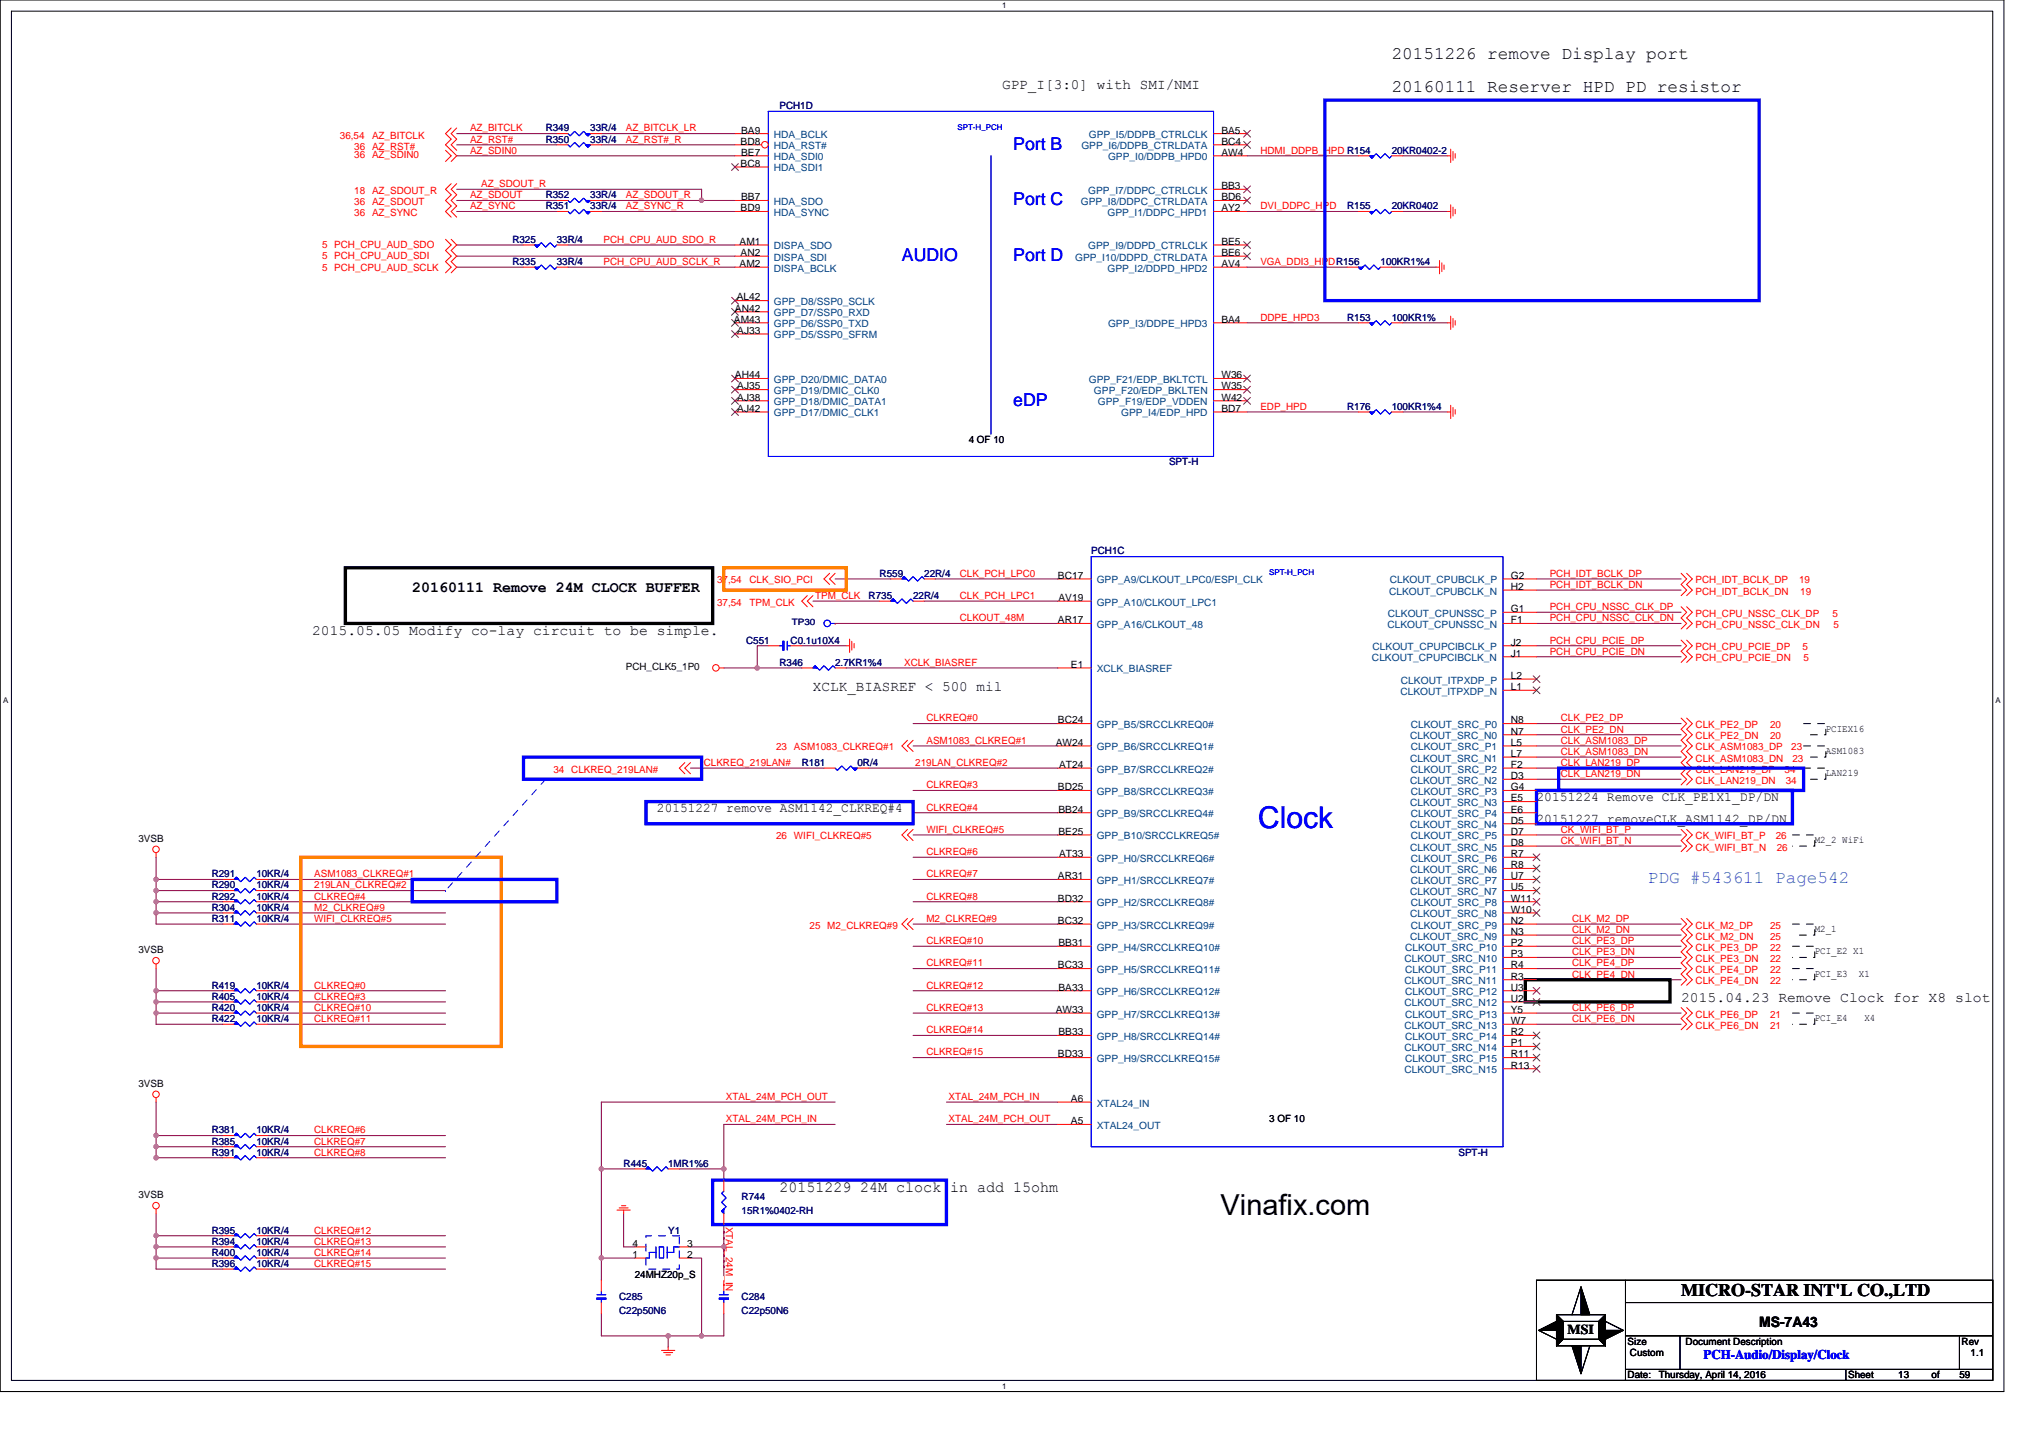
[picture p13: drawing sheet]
<svg xmlns="http://www.w3.org/2000/svg" width="297mm" height="210mm" viewBox="0 0 297 210" stroke-linecap="round" stroke-linejoin="round" font-family="sans-serif">
<defs><g id="words">
<text font-size="4.4" fill="#00f" x="183.7" y="121">Clock</text>
<text font-size="4.2" x="178.3" y="177.4">Vinafix.com</text>
<g font-size="2.6">
<text x="203.2" y="8.6">20151226 remove Display port</text>
<text x="203.2" y="13.5">20160111 Reserver HPD PD resistor</text>
<text x="245.5" y="189.3">MICRO-STAR INT'L CO.,LTD</text>
</g>
<g font-size="2.6" fill="#00f">
<text x="148" y="21.8">Port B</text>
<text x="148" y="30">Port C</text>
<text x="131.7" y="38.1">AUDIO</text>
<text x="148" y="38.1">Port D</text>
<text x="148" y="59.2">eDP</text>
</g>
<text font-size="2.6" fill="#0080ff" x="240.6" y="128.9">PDG #543611 Page542</text>
<g font-size="2.3">
<text x="60.2" y="86.4">20160111 Remove 24M CLOCK BUFFER</text>
<text x="113.8" y="174.1">20151229 24M clock in add 15ohm</text>
</g>
<g font-size="2.1">
<text x="146.3" y="13.1">GPP_I[3:0] with SMI/NMI</text>
<text x="45.6" y="92.7">2015.05.05 Modify co-lay circuit to be simple.</text>
<text x="118.7" y="100.8">XCLK_BIASREF &lt; 500 mil</text>
<text x="245.5" y="146.3">2015.04.23 Remove Clock for X8 slot</text>
<text x="256.9" y="193.8">MS-7A43</text>
</g>
<text font-size="2" x="228.9" y="194.8">MSI</text>
<g font-size="1.9">
<text x="95.9" y="118.6">20151227 remove ASM1142_CLKREQ#4</text>
<text x="224.4" y="117">20151224 Remove CLK_PE1X1_DP/DN</text>
<text x="224.4" y="120.2">20151227 removeCLK_ASM1142_DP/DN</text>
</g>
<text font-size="1.9" fill="#00f" x="248.8" y="198.5">PCH-Audio/Display/Clock</text>
<g font-size="1.5" fill="#000080">
<text x="113.8" y="15.9">PCH1D</text>
<text x="79.7" y="20.8">R350</text>
<text x="79.7" y="19.2">R349</text>
<text x="86.2" y="20.8">33R/4</text>
<text x="86.2" y="19.2">33R/4</text>
<text x="203.2" y="22.5">20KR0402-2</text>
<text x="79.7" y="29">R352</text>
<text x="86.2" y="29">33R/4</text>
<text x="74.8" y="35.5">R325</text>
<text x="79.7" y="30.6">R351</text>
<text x="81.3" y="35.5">33R/4</text>
<text x="86.2" y="30.6">33R/4</text>
<text x="196.7" y="30.6">R155</text>
<text x="203.2" y="30.6">20KR0402</text>
<text x="74.8" y="38.7">R335</text>
<text x="81.3" y="38.7">33R/4</text>
<text x="201.6" y="38.7">100KR1%4</text>
<text x="196.7" y="46.8">R153</text>
<text x="203.2" y="46.8">100KR1%</text>
<text x="196.7" y="59.8">R176</text>
<text x="203.2" y="59.8">100KR1%4</text>
<text x="170.7" y="68">SPT-H</text>
<text x="159.4" y="81">PCH1C</text>
<text x="126.8" y="87.5">R735</text>
<text x="128.5" y="84.2">R559</text>
<text x="133.3" y="87.5">22R/4</text>
<text x="135" y="84.2">22R/4</text>
<text x="109" y="94">C551</text>
<text x="115.5" y="94">C0.1u10X4</text>
<text x="113.8" y="97.2">R346</text>
<text x="122" y="97.2">2.7KR1%4</text>
<text x="117.1" y="111.9">R181</text>
<text x="125.2" y="111.9">0R/4</text>
<text x="30.9" y="131.4">R292</text>
<text x="30.9" y="129.7">R290</text>
<text x="30.9" y="128.1">R291</text>
<text x="37.4" y="131.4">10KR/4</text>
<text x="37.4" y="129.7">10KR/4</text>
<text x="37.4" y="128.1">10KR/4</text>
<text x="30.9" y="134.6">R311</text>
<text x="30.9" y="133">R304</text>
<text x="37.4" y="134.6">10KR/4</text>
<text x="37.4" y="133">10KR/4</text>
<text x="30.9" y="149.2">R422</text>
<text x="30.9" y="146">R405</text>
<text x="30.9" y="147.6">R420</text>
<text x="30.9" y="144.4">R419</text>
<text x="37.4" y="149.2">10KR/4</text>
<text x="37.4" y="146">10KR/4</text>
<text x="37.4" y="147.6">10KR/4</text>
<text x="37.4" y="144.4">10KR/4</text>
<text x="30.9" y="167.1">R385</text>
<text x="30.9" y="165.5">R381</text>
<text x="37.4" y="167.1">10KR/4</text>
<text x="37.4" y="165.5">10KR/4</text>
<text x="30.9" y="168.8">R391</text>
<text x="37.4" y="168.8">10KR/4</text>
<text x="91.1" y="170.4">R445</text>
<text x="97.6" y="170.4">1MR1%6</text>
<text x="213" y="168.8">SPT-H</text>
<text x="108.3" y="175.3">R744</text>
<text x="108.3" y="177.2">15R1%0402-RH</text>
<text x="30.9" y="183.4">R400</text>
<text x="30.9" y="180.1">R395</text>
<text x="30.9" y="185">R396</text>
<text x="30.9" y="181.8">R394</text>
<text x="37.4" y="183.4">10KR/4</text>
<text x="37.4" y="180.1">10KR/4</text>
<text x="37.4" y="185">10KR/4</text>
<text x="37.4" y="181.8">10KR/4</text>
<text x="97.6" y="180.1">Y1</text>
<text x="90.4" y="189.9">C285</text>
<text x="90.4" y="191.8">C22p50N6</text>
<text x="108.3" y="189.9">C284</text>
<text x="108.3" y="191.8">C22p50N6</text>
</g>
<g font-size="1.5" fill="#f00">
<text x="49.6" y="20.3">36,54</text>
<text x="51.7" y="22">36 AZ_RST#</text>
<text x="51.7" y="23.1">36 AZ_SDIN0</text>
<text x="54.3" y="20.3">AZ_BITCLK</text>
<text x="68.6" y="19.2">AZ_BITCLK</text>
<text x="68.6" y="20.8">AZ_RST#</text>
<text x="68.6" y="22.4">AZ_SDIN0</text>
<text x="91.4" y="19.2">AZ_BITCLK_LR</text>
<text x="91.4" y="20.8">AZ_RST#_R</text>
<text x="184.1" y="22.4">HDMI_DDPB_HPD R154</text>
<text x="51.7" y="28.3">18 AZ_SDOUT_R</text>
<text x="51.7" y="29.9">36 AZ_SDOUT</text>
<text x="68.6" y="29">AZ_SDOUT</text>
<text x="70.3" y="27.3">AZ_SDOUT_R</text>
<text x="91.4" y="29">AZ_SDOUT_R</text>
<text x="51.7" y="31.6">36 AZ_SYNC</text>
<text x="68.6" y="30.6">AZ_SYNC</text>
<text x="88.1" y="35.5">PCH_CPU_AUD_SDO_R</text>
<text x="91.4" y="30.6">AZ_SYNC_R</text>
<text x="184.1" y="30.6">DVI_DDPC_HPD</text>
<text x="47" y="37.9">5 PCH_CPU_AUD_SDI</text>
<text x="47" y="36.3">5 PCH_CPU_AUD_SDO</text>
<text x="47" y="39.5">5 PCH_CPU_AUD_SCLK</text>
<text x="88.1" y="38.7">PCH_CPU_AUD_SCLK_R</text>
<text x="184.1" y="38.7">VGA_DDI3_HPDR156</text>
<text x="184.1" y="46.8">DDPE_HPD3</text>
<text x="184.1" y="59.8">EDP_HPD</text>
<text x="104.7" y="85.2">37,54</text>
<text x="104.7" y="88.5">37,54</text>
<text x="109.4" y="85.2">CLK_SIO_PCI</text>
<text x="109.4" y="88.5">TPM_CLK</text>
<text x="119" y="87.5">TPM_CLK</text>
<text x="140.2" y="84.2">CLK_PCH_LPC0</text>
<text x="140.2" y="87.5">CLK_PCH_LPC1</text>
<text x="226.3" y="89.1">PCH_CPU_NSSC_CLK_DP</text>
<text x="226.3" y="84.2">PCH_IDT_BCLK_DP</text>
<text x="226.3" y="85.9">PCH_IDT_BCLK_DN</text>
<text x="247.6" y="85.2">PCH_IDT_BCLK_DP</text>
<text x="247.6" y="86.8">PCH_IDT_BCLK_DN</text>
<text x="262.7" y="85.2">19</text>
<text x="262.9" y="86.8">19</text>
<text x="140.2" y="90.7">CLKOUT_48M</text>
<text x="226.3" y="90.7">PCH_CPU_NSSC_CLK_DN</text>
<text x="226.3" y="95.6">PCH_CPU_PCIE_DN</text>
<text x="226.3" y="94">PCH_CPU_PCIE_DP</text>
<text x="247.6" y="90.1">PCH_CPU_NSSC_CLK_DP</text>
<text x="247.6" y="91.7">PCH_CPU_NSSC_CLK_DN</text>
<text x="247.6" y="95">PCH_CPU_PCIE_DP</text>
<text x="263.2" y="95">5</text>
<text x="267.6" y="90.1">5</text>
<text x="267.8" y="91.7">5</text>
<text x="132" y="97.2">XCLK_BIASREF</text>
<text x="247.6" y="96.6">PCH_CPU_PCIE_DN</text>
<text x="263.4" y="96.6">5</text>
<text x="135.3" y="105.3">CLKREQ#0</text>
<text x="227.9" y="105.3">CLK_PE2_DP</text>
<text x="227.9" y="107">CLK_PE2_DN</text>
<text x="247.6" y="106.3">CLK_PE2_DP</text>
<text x="247.6" y="107.9">CLK_PE2_DN</text>
<text x="258.5" y="106.3">20</text>
<text x="258.5" y="107.9">20</text>
<text x="80.8" y="112.8">34 CLKREQ_219LAN#</text>
<text x="102.8" y="111.8">CLKREQ_219LAN#</text>
<text x="113.3" y="109.6">23 ASM1083_CLKREQ#1</text>
<text x="133.7" y="111.8">219LAN_CLKREQ#2</text>
<text x="135.3" y="108.6">ASM1083_CLKREQ#1</text>
<text x="227.9" y="108.6">CLK_ASM1083_DP</text>
<text x="227.9" y="110.2">CLK_ASM1083_DN</text>
<text x="227.9" y="111.8">CLK_LAN219_DP</text>
<text x="227.9" y="113.5">CLK_LAN219_DN</text>
<text x="247.6" y="109.6">CLK_ASM1083_DP</text>
<text x="247.6" y="111.2">CLK_ASM1083_DN</text>
<text x="247.6" y="112.8">CLK_LAN219_DP</text>
<text x="260.6" y="112.8">34</text>
<text x="261.6" y="109.6">23</text>
<text x="261.8" y="111.2">23</text>
<text x="135.3" y="118.4">CLKREQ#4</text>
<text x="135.3" y="115.1">CLKREQ#3</text>
<text x="247.6" y="114.4">CLK_LAN219_DN</text>
<text x="260.8" y="114.4">34</text>
<text x="113.3" y="122.6">26 WIFI_CLKREQ#5</text>
<text x="135.3" y="124.9">CLKREQ#6</text>
<text x="135.3" y="121.6">WIFI_CLKREQ#5</text>
<text x="227.9" y="121.6">CK_WIFI_BT_P</text>
<text x="227.9" y="123.2">CK_WIFI_BT_N</text>
<text x="247.6" y="122.6">CK_WIFI_BT_P</text>
<text x="247.6" y="124.2">CK_WIFI_BT_N</text>
<text x="259.3" y="122.6">26</text>
<text x="259.5" y="124.2">26</text>
<text x="45.9" y="129.7">219LAN_CLKREQ#2</text>
<text x="45.9" y="131.4">CLKREQ#4</text>
<text x="45.9" y="128.1">ASM1083_CLKREQ#1</text>
<text x="135.3" y="131.4">CLKREQ#8</text>
<text x="135.3" y="128.1">CLKREQ#7</text>
<text x="45.9" y="133">M2_CLKREQ#9</text>
<text x="45.9" y="134.6">WIFI_CLKREQ#5</text>
<text x="118.2" y="135.6">25 M2_CLKREQ#9</text>
<text x="135.3" y="137.9">CLKREQ#10</text>
<text x="135.3" y="134.6">M2_CLKREQ#9</text>
<text x="229.6" y="134.6">CLK_M2_DP</text>
<text x="229.6" y="136.2">CLK_M2_DN</text>
<text x="229.6" y="137.9">CLK_PE3_DP</text>
<text x="247.6" y="137.2">CLK_M2_DN</text>
<text x="247.6" y="135.6">CLK_M2_DP</text>
<text x="258.5" y="137.2">25</text>
<text x="258.5" y="135.6">25</text>
<text x="135.3" y="141.1">CLKREQ#11</text>
<text x="229.6" y="139.5">CLK_PE3_DN</text>
<text x="229.6" y="141.1">CLK_PE4_DP</text>
<text x="229.6" y="142.7">CLK_PE4_DN</text>
<text x="247.6" y="143.7">CLK_PE4_DN</text>
<text x="247.6" y="138.8">CLK_PE3_DP</text>
<text x="247.6" y="142.1">CLK_PE4_DP</text>
<text x="247.6" y="140.5">CLK_PE3_DN</text>
<text x="258.5" y="143.7">22</text>
<text x="258.5" y="138.8">22</text>
<text x="258.5" y="142.1">22</text>
<text x="258.5" y="140.5">22</text>
<text x="45.9" y="144.4">CLKREQ#0</text>
<text x="45.9" y="146">CLKREQ#3</text>
<text x="45.9" y="147.6">CLKREQ#10</text>
<text x="45.9" y="149.2">CLKREQ#11</text>
<text x="135.3" y="147.6">CLKREQ#13</text>
<text x="135.3" y="144.4">CLKREQ#12</text>
<text x="229.6" y="147.6">CLK_PE6_DP</text>
<text x="229.6" y="149.2">CLK_PE6_DN</text>
<text x="247.6" y="148.6">CLK_PE6_DP</text>
<text x="258.5" y="148.6">21</text>
<text x="135.3" y="154.1">CLKREQ#15</text>
<text x="135.3" y="150.9">CLKREQ#14</text>
<text x="247.6" y="150.2">CLK_PE6_DN</text>
<text x="258.5" y="150.2">21</text>
<text x="106" y="160.6">XTAL_24M_PCH_OUT</text>
<text x="138.5" y="160.6">XTAL_24M_PCH_IN</text>
<text x="45.9" y="165.5">CLKREQ#6</text>
<text x="45.9" y="167.1">CLKREQ#7</text>
<text x="106" y="163.9">XTAL_24M_PCH_IN</text>
<text x="138.5" y="163.9">XTAL_24M_PCH_OUT</text>
<text x="45.9" y="168.7">CLKREQ#8</text>
<text x="106" y="179.1" transform="rotate(90 106 179.1)">XTAL_24M_IN</text>
<text x="45.9" y="180.1">CLKREQ#12</text>
<text x="45.9" y="181.8">CLKREQ#13</text>
<text x="45.9" y="183.4">CLKREQ#14</text>
<text x="45.9" y="185">CLKREQ#15</text>
</g>
<g font-size="1.5">
<text x="108.2" y="21.1">BD8</text>
<text x="108.2" y="19.5">BA9</text>
<text x="108.2" y="22.7">BE7</text>
<text x="178.4" y="19.5">BA5</text>
<text x="178.4" y="21.1">BC4</text>
<text x="178.4" y="22.7">AW4</text>
<text x="108.2" y="24.4">BC8</text>
<text x="108.2" y="29.3">BB7</text>
<text x="178.4" y="29.3">BD6</text>
<text x="178.4" y="27.6">BB3</text>
<text x="108" y="35.8">AM1</text>
<text x="108.2" y="30.9">BD9</text>
<text x="178.4" y="30.9">AY2</text>
<text x="178.4" y="35.8">BE5</text>
<text x="108" y="39">AM2</text>
<text x="108.2" y="37.4">AN2</text>
<text x="178.4" y="39">AV4</text>
<text x="178.4" y="37.4">BE6</text>
<text x="107.2" y="47.1">AM43</text>
<text x="107.3" y="45.5">AN42</text>
<text x="107.6" y="43.9">AL42</text>
<text x="178.4" y="47.1">BA4</text>
<text x="107.7" y="48.7">AJ33</text>
<text x="107.3" y="55.2">AH44</text>
<text x="107.7" y="56.9">AJ35</text>
<text x="107.7" y="58.5">AJ38</text>
<text x="178.4" y="55.2">W36</text>
<text x="178.4" y="58.5">W42</text>
<text x="178.4" y="56.9">W35</text>
<text x="107.7" y="60.1">AJ42</text>
<text x="141.5" y="64.7">4 OF 10</text>
<text x="178.4" y="60.1">BD7</text>
<text x="154.5" y="84.5">BC17</text>
<text x="154.6" y="87.8">AV19</text>
<text x="220.6" y="84.5">G2</text>
<text x="220.6" y="86.1">H2</text>
<text x="220.6" y="89.4">G1</text>
<text x="154.5" y="91">AR17</text>
<text x="220.6" y="91">F1</text>
<text x="220.6" y="95.9">J1</text>
<text x="220.6" y="94.3">J2</text>
<text x="91.4" y="97.9">PCH_CLK5_1P0</text>
<text x="156.4" y="97.5">E1</text>
<text x="220.6" y="100.8">L1</text>
<text x="220.6" y="99.1">L2</text>
<text x="154.5" y="105.6">BC24</text>
<text x="220.6" y="105.6">N8</text>
<text x="220.6" y="107.3">N7</text>
<text x="266.6" y="106.8">PCIEX16</text>
<text x="154.2" y="108.9">AW24</text>
<text x="154.7" y="112.1">AT24</text>
<text x="220.6" y="108.9">L5</text>
<text x="220.6" y="112.1">F2</text>
<text x="220.6" y="110.5">L7</text>
<text x="220.6" y="113.8">D3</text>
<text x="266.6" y="113.3">LAN219</text>
<text x="266.6" y="110.1">ASM1083</text>
<text x="154.5" y="115.4">BD25</text>
<text x="154.6" y="118.7">BB24</text>
<text x="220.6" y="115.4">G4</text>
<text x="220.6" y="118.7">E6</text>
<text x="220.6" y="117">E5</text>
<text x="20.2" y="122.9">3VSB</text>
<text x="154.6" y="121.9">BE25</text>
<text x="154.7" y="125.2">AT33</text>
<text x="220.6" y="121.9">D7</text>
<text x="220.6" y="125.2">R7</text>
<text x="220.6" y="120.3">D5</text>
<text x="220.6" y="123.5">D8</text>
<text x="265" y="123.1">M2_2 WiFi</text>
<text x="154.5" y="128.4">AR31</text>
<text x="154.5" y="131.7">BD32</text>
<text x="220.6" y="128.4">U7</text>
<text x="220.6" y="131.7">W11</text>
<text x="220.6" y="126.8">R8</text>
<text x="220.6" y="130">U5</text>
<text x="154.5" y="134.9">BC32</text>
<text x="220.6" y="134.9">N2</text>
<text x="220.6" y="133.3">W10</text>
<text x="220.6" y="136.5">N3</text>
<text x="265" y="136.1">M2_1</text>
<text x="20.2" y="139.2">3VSB</text>
<text x="154.5" y="141.4">BC33</text>
<text x="154.6" y="138.2">BB31</text>
<text x="220.6" y="139.8">P3</text>
<text x="220.6" y="138.2">P2</text>
<text x="220.6" y="143">R3</text>
<text x="220.6" y="141.4">R4</text>
<text x="265" y="139.3">PCI_E2 X1</text>
<text x="265" y="142.6">PCI_E3</text>
<text x="271.5" y="142.6">X1</text>
<text x="154.2" y="147.9">AW33</text>
<text x="154.6" y="144.7">BA33</text>
<text x="220.6" y="149.5">W7</text>
<text x="220.6" y="147.9">Y5</text>
<text x="220.6" y="146.3">U2</text>
<text x="220.6" y="144.7">U3</text>
<text x="265" y="149.1">PCI_E4</text>
<text x="272.3" y="149.1">X4</text>
<text x="154.5" y="154.4">BD33</text>
<text x="154.6" y="151.2">BB33</text>
<text x="220.6" y="154.4">R11</text>
<text x="220.6" y="152.8">P1</text>
<text x="220.6" y="151.2">R2</text>
<text x="20.2" y="158.7">3VSB</text>
<text x="156.4" y="160.9">A6</text>
<text x="220.6" y="156">R13</text>
<text x="156.4" y="164.2">A5</text>
<text x="185.4" y="163.9">3 OF 10</text>
<text x="20.2" y="174.9">3VSB</text>
<text x="92.4" y="183.7">1</text>
<text x="92.4" y="182.1">4</text>
<text x="100.3" y="183.7">2</text>
<text x="100.3" y="182.1">3</text>
<text x="92.7" y="186.6">24MHZ20p_S</text>
<text x="237.7" y="196.4">Size</text>
<text x="246.2" y="196.4">Document Description</text>
<text x="286.5" y="196.4">Rev</text>
<text x="237.7" y="201.3">Date:</text>
<text x="238" y="198">Custom</text>
<text x="242.2" y="201.3">Thursday, April 14, 2016</text>
<text x="269.9" y="201.3">Sheet</text>
<text x="277.2" y="201.3">13</text>
<text x="282.1" y="201.3">of</text>
<text x="286.1" y="201.3">59</text>
<text x="287.8" y="198">1.1</text>
</g>
<g font-size="1.5" fill="#004080">
<text x="113" y="20.2">HDA_BCLK</text>
<text x="113" y="21.8">HDA_RST#</text>
<text x="113" y="23.4">HDA_SDI0</text>
<text x="157.9" y="21.8">GPP_I6/DDPB_CTRLDATA</text>
<text x="159" y="20.2">GPP_I5/DDPB_CTRLCLK</text>
<text x="161.8" y="23.4">GPP_I0/DDPB_HPD0</text>
<text x="113" y="25">HDA_SDI1</text>
<text x="113" y="29.9">HDA_SDO</text>
<text x="157.8" y="29.9">GPP_I8/DDPC_CTRLDATA</text>
<text x="158.9" y="28.3">GPP_I7/DDPC_CTRLCLK</text>
<text x="113" y="31.5">HDA_SYNC</text>
<text x="161.7" y="31.5">GPP_I1/DDPC_HPD1</text>
<text x="113" y="36.4">DISPA_SDO</text>
<text x="113" y="38.1">DISPA_SDI</text>
<text x="113" y="39.7">DISPA_BCLK</text>
<text x="157" y="38.1">GPP_I10/DDPD_CTRLDATA</text>
<text x="158.9" y="36.4">GPP_I9/DDPD_CTRLCLK</text>
<text x="161.7" y="39.7">GPP_I2/DDPD_HPD2</text>
<text x="113" y="44.6">GPP_D8/SSP0_SCLK</text>
<text x="113" y="46.2">GPP_D7/SSP0_RXD</text>
<text x="113" y="47.8">GPP_D6/SSP0_TXD</text>
<text x="161.8" y="47.8">GPP_I3/DDPE_HPD3</text>
<text x="113" y="49.4">GPP_D5/SSP0_SFRM</text>
<text x="113" y="55.9">GPP_D20/DMIC_DATA0</text>
<text x="113" y="57.6">GPP_D19/DMIC_CLK0</text>
<text x="113" y="59.2">GPP_D18/DMIC_DATA1</text>
<text x="159" y="55.9">GPP_F21/EDP_BKLTCTL</text>
<text x="159.8" y="57.6">GPP_F20/EDP_BKLTEN</text>
<text x="160.3" y="59.2">GPP_F19/EDP_VDDEN</text>
<text x="113" y="60.8">GPP_D17/DMIC_CLK1</text>
<text x="163.7" y="60.8">GPP_I4/EDP_HPD</text>
<text x="160.2" y="85.2">GPP_A9/CLKOUT_LPC0/ESPI_CLK</text>
<text x="160.2" y="88.4">GPP_A10/CLKOUT_LPC1</text>
<text x="202.9" y="86.8">CLKOUT_CPUBCLK_N</text>
<text x="202.9" y="85.2">CLKOUT_CPUBCLK_P</text>
<text x="160.2" y="91.7">GPP_A16/CLKOUT_48</text>
<text x="200.4" y="95">CLKOUT_CPUPCIBCLK_P</text>
<text x="202.6" y="91.7">CLKOUT_CPUNSSC_N</text>
<text x="202.7" y="90.1">CLKOUT_CPUNSSC_P</text>
<text x="160.2" y="98.2">XCLK_BIASREF</text>
<text x="200.4" y="96.6">CLKOUT_CPUPCIBCLK_N</text>
<text x="204.5" y="101.5">CLKOUT_ITPXDP_N</text>
<text x="204.6" y="99.8">CLKOUT_ITPXDP_P</text>
<text x="160.2" y="106.3">GPP_B5/SRCCLKREQ0#</text>
<text x="205.9" y="107.9">CLKOUT_SRC_N0</text>
<text x="206" y="106.3">CLKOUT_SRC_P0</text>
<text x="160.2" y="109.6">GPP_B6/SRCCLKREQ1#</text>
<text x="160.2" y="112.8">GPP_B7/SRCCLKREQ2#</text>
<text x="205.9" y="111.2">CLKOUT_SRC_N1</text>
<text x="206" y="109.6">CLKOUT_SRC_P1</text>
<text x="206" y="112.8">CLKOUT_SRC_P2</text>
<text x="160.2" y="116.1">GPP_B8/SRCCLKREQ3#</text>
<text x="160.2" y="119.3">GPP_B9/SRCCLKREQ4#</text>
<text x="205.9" y="114.4">CLKOUT_SRC_N2</text>
<text x="205.9" y="117.7">CLKOUT_SRC_N3</text>
<text x="206" y="116.1">CLKOUT_SRC_P3</text>
<text x="206" y="119.3">CLKOUT_SRC_P4</text>
<text x="160.2" y="122.6">GPP_B10/SRCCLKREQ5#</text>
<text x="160.2" y="125.8">GPP_H0/SRCCLKREQ6#</text>
<text x="205.9" y="120.9">CLKOUT_SRC_N4</text>
<text x="205.9" y="124.2">CLKOUT_SRC_N5</text>
<text x="206" y="122.6">CLKOUT_SRC_P5</text>
<text x="206" y="125.8">CLKOUT_SRC_P6</text>
<text x="160.2" y="129.1">GPP_H1/SRCCLKREQ7#</text>
<text x="205.9" y="127.5">CLKOUT_SRC_N6</text>
<text x="205.9" y="130.7">CLKOUT_SRC_N7</text>
<text x="206" y="129.1">CLKOUT_SRC_P7</text>
<text x="160.2" y="132.3">GPP_H2/SRCCLKREQ8#</text>
<text x="160.2" y="135.6">GPP_H3/SRCCLKREQ9#</text>
<text x="205.9" y="134">CLKOUT_SRC_N8</text>
<text x="205.9" y="137.2">CLKOUT_SRC_N9</text>
<text x="206" y="132.3">CLKOUT_SRC_P8</text>
<text x="206" y="135.6">CLKOUT_SRC_P9</text>
<text x="160.2" y="138.8">GPP_H4/SRCCLKREQ10#</text>
<text x="160.2" y="142.1">GPP_H5/SRCCLKREQ11#</text>
<text x="205.1" y="140.5">CLKOUT_SRC_N10</text>
<text x="205.1" y="143.7">CLKOUT_SRC_N11</text>
<text x="205.2" y="138.8">CLKOUT_SRC_P10</text>
<text x="205.2" y="142.1">CLKOUT_SRC_P11</text>
<text x="160.2" y="145.3">GPP_H6/SRCCLKREQ12#</text>
<text x="160.2" y="148.6">GPP_H7/SRCCLKREQ13#</text>
<text x="205.1" y="147">CLKOUT_SRC_N12</text>
<text x="205.2" y="148.6">CLKOUT_SRC_P13</text>
<text x="205.2" y="145.3">CLKOUT_SRC_P12</text>
<text x="160.2" y="151.8">GPP_H8/SRCCLKREQ14#</text>
<text x="160.2" y="155.1">GPP_H9/SRCCLKREQ15#</text>
<text x="205.1" y="153.5">CLKOUT_SRC_N14</text>
<text x="205.1" y="150.2">CLKOUT_SRC_N13</text>
<text x="205.2" y="155.1">CLKOUT_SRC_P15</text>
<text x="205.2" y="151.8">CLKOUT_SRC_P14</text>
<text x="160.2" y="161.6">XTAL24_IN</text>
<text x="205.1" y="156.7">CLKOUT_SRC_N15</text>
<text x="160.2" y="164.8">XTAL24_OUT</text>
</g>
<text font-size="1.3" fill="#000080" x="115.6" y="91.2">TP30</text>
<g font-size="1.2">
<text x="146.3" y="1.2">1</text>
<text x=".5" y="102.6">A</text>
<text x="291.4" y="102.6">A</text>
<text x="146.3" y="202.8">1</text>
</g>
<g font-size="1.2" fill="#00f">
<text x="139.8" y="18.9">SPT-H_PCH</text>
<text x="185.4" y="83.9">SPT-H_PCH</text>
</g>
</g></defs>
<path d="M0 0h292.6v203.2h-292.6zM1.7 1.6h289.3v200h-289.3z" fill="none" stroke="#000" stroke-width=".15"/>
<g fill="#fff">
<path d="M146.3 .2h.7v1.3h-.7z"/>
<path d="M146.3 201.8h.7v1.3h-.7z"/>
<path d="M.5 101.6h.7v1.3h-.7z"/>
<path d="M291.4 101.6h.8v1.3h-.8z"/>
</g>
<g fill="none" stroke="#800040" stroke-width=".15">
<path d="M66.7 19.5h14.6M87.8 19.5h19.5M66.7 37.4h40.6M66.7 27.6h35.8v1.7M66.7 21.1h14.6M66.7 30.9h14.6M66.7 29.3h14.6M66.7 22.8h40.6M66.7 35.8h9.8M66.7 39h9.8M82.9 39h24.4M82.9 35.8h24.4"/>
<path d="M87.8 21.1h19.5M87.8 30.9h19.5M87.8 29.3h14.7M102.5 29.3h4.8M182.1 30.9h16.3M182.1 22.8h16.3M182.1 39h14.6M203.2 39h6.5M204.9 22.8h6.5M204.9 30.9h6.5M182.1 47.1h16.3M204.9 47.1h6.5"/>
<path d="M182.1 60.2h16.3M204.9 60.2h6.5M105.7 97.5h4.9M110.6 97.5h6.5M112.2 94.3h-1.6v3.2M117.1 94.3h6.5M118.7 87.8h9.8M122 91h32.5M122 84.5h8.1M123.6 97.5h30.9M135 87.8h19.5M136.6 84.5h17.9"/>
<path d="M224.4 89.4h21.1M224.4 91h21.1M224.4 95.9h21.1M224.4 94.3h21.1M224.4 84.5h21.1M224.4 86.2h21.1M100.8 112.2h19.5M126.8 112.2h27.7M133.3 118.7h21.2M133.3 115.4h21.2M133.3 108.9h21.2M133.3 105.7h21.2"/>
<path d="M224.4 108.9h21.1M224.4 110.6h21.1M224.4 112.2h21.1M224.4 113.8h21.1M224.4 105.7h21.1M224.4 107.3h21.1M22.8 128.4v1.6M22.8 130v1.7M22.8 131.7v1.6M22.8 133.3h9.8M22.8 130h9.8M22.8 131.7h9.8"/>
<path d="M22.8 128.4h9.8M22.8 125.2v3.2M22.8 133.3v1.6h9.8M39 130h26.1M39 131.7h26.1M39 128.4h26.1M39 133.3h26.1M39 134.9h26.1M133.3 125.2h21.2M133.3 121.9h21.2M133.3 138.2h21.2M133.3 134.9h21.2"/>
<path d="M133.3 131.7h21.2M133.3 128.4h21.2M224.4 134.9h21.1M224.4 139.8h21.1M224.4 136.5h21.1M224.4 138.2h21.1M224.4 121.9h21.1M224.4 123.5h21.1M22.8 141.4v3.3M22.8 144.7h9.8M22.8 144.7v1.6M32.6 147.9h-9.8v1.7h9.8"/>
<path d="M32.6 146.3h-9.8v1.6M39 144.7h26.1M39 146.3h26.1M39 147.9h26.1M39 149.6h26.1M133.3 154.4h21.2M133.3 151.2h21.2M133.3 147.9h21.2M133.3 144.7h21.2M133.3 141.4h21.2M224.4 141.4h21.1M224.4 143.1h21.1"/>
<path d="M224.4 147.9h21.1M224.4 149.6h21.1M22.8 167.4h9.8M22.8 167.4v1.7h9.8M22.8 165.8v1.6M22.8 177.2v3.2M22.8 160.9v4.9h9.8M39 165.8h26.1M39 167.4h26.1M39 169.1h26.1M87.8 170.7h4.9M87.8 170.7v13h4.9"/>
<path d="M91.1 177.2v4.9h1.6M99.2 170.7h6.5M105.7 170.7v1.6M105.7 178.8v7.5M122 160.9h-34.2v9.8M122 164.2h-16.3v6.5M138.2 160.9h16.3M138.2 164.2h16.3M22.8 180.4h9.8M22.8 183.7h9.8M22.8 182.1h9.8M22.8 183.7v1.6h9.8"/>
<path d="M22.8 180.4v1.7M22.8 182.1v1.6M39 180.4h26.1M39 182.1h26.1M39 183.7h26.1M39 185.3h26.1M87.8 183.7v3.2M87.8 191.8v3.3h9.8M97.6 195.1v1.6M97.6 195.1h4.9M100.8 183.7h1.7v11.4M100.8 182.1h4.9"/>
<path d="M105.7 191.8v3.3h-3.2"/>
</g>
<g fill="#f0f" stroke="#f0f" stroke-width=".15">
<circle cx="87.8" cy="170.7" r=".32"/>
<circle cx="87.8" cy="183.7" r=".32"/>
<circle cx="102.4" cy="29.2" r=".32"/>
<circle cx="105.7" cy="170.7" r=".32"/>
<circle cx="22.8" cy="128.4" r=".32"/>
<circle cx="22.8" cy="130" r=".32"/>
<circle cx="22.8" cy="131.7" r=".31"/>
<circle cx="22.8" cy="133.3" r=".32"/>
<circle cx="110.6" cy="97.5" r=".32"/>
<circle cx="22.8" cy="169.1" r=".32"/>
<circle cx="22.8" cy="167.4" r=".32"/>
<circle cx="22.8" cy="165.8" r=".32"/>
<circle cx="22.8" cy="180.4" r=".31"/>
<circle cx="22.8" cy="182.1" r=".32"/>
<circle cx="22.8" cy="183.7" r=".32"/>
<circle cx="22.8" cy="147.9" r=".31"/>
<circle cx="22.8" cy="144.7" r=".32"/>
<circle cx="22.8" cy="146.3" r=".32"/>
<circle cx="102.4" cy="195.1" r=".32"/>
<circle cx="97.6" cy="195.1" r=".32"/>
<circle cx="105.7" cy="182.1" r=".32"/>
</g>
<g fill="none" stroke="#f00" stroke-width=".15">
<path d="M65.9 18.7l-.8 .8 .8 .8-.8 .8 1.6 1.7-.8 .8M66.7 18.7l-.8 .8 .8 .8-.8 .8 .8 .8M107.3 19.5h4.9M65.1 34.9l.8 .9-.8 .8 .8 .8-.8 .8 .8 .8-.8 .8M65.1 21.9l.8 .9-.8 .8M65.9 34.9l.8 .9-.8 .8 .8 .8-.8 .8 .8 .8-.8 .8M65.9 26.8l-.8 .8 .8 .8-.8 .9 .8 .8-.8 .8 .8 .8M66.7 26.8l-.8 .8 .8 .8-.8 .9 .8 .8-.8 .8 .8 .8M76.5 35.8h1.6M76.5 39h1.6M81.3 29.3h1.6M81.3 35.8h1.6"/>
<path d="M81.3 21.1h1.6M81.3 39h1.6M86.2 29.3h1.6M86.2 21.1h1.6M196.7 39h1.7M198.4 30.9h1.6M201.6 39h1.6M203.2 30.9h1.7M209.7 39h.5M210.2 38v2M210.6 38.4v1.3M210.9 38.7v.6"/>
<path d="M211.4 22.8h.5M211.4 30.9h.5M211.9 21.8v1.9M211.9 29.9v2M212.2 22.1v1.3M212.2 30.2v1.3M212.5 22.4v.7M212.5 30.6v.6M211.4 47.1h.5M211.9 46.2v1.9M211.9 59.2v1.9M212.2 46.5v1.3"/>
<path d="M212.2 59.5v1.3M212.5 46.8v.7M212.5 59.8v.7M211.4 60.2h.5M105 97.5h.7M112.2 94.3h1.6M115.5 94.3h1.6M117.9 87l-.8 .8 .8 .8M118.7 87l-.8 .8 .8 .8M121.2 83.7l-.9 .8 .9 .8M122 83.7l-.8 .8 .8 .8M122 91h.1"/>
<path d="M123.6 94.3h.5M124.1 93.3v2M124.4 93.6v1.3M124.7 94v.6M128.5 87.8h1.6M133.3 87.8h1.7M245.5 88.6l.8 .8-.8 .8 .8 .8-.8 .8M245.5 93.5l.8 .8-.8 .8 .8 .8-.8 .8M245.5 83.7l.8 .8-.8 .8 .8 .9-.8 .8M246.3 88.6l.8 .8-.8 .8 .8 .8-.8 .8M246.3 93.5l.8 .8-.8 .8 .8 .8-.8 .8M246.3 83.7l.8 .8-.8 .8 .8 .9-.8 .8"/>
<path d="M100 111.4l-.8 .8 .8 .8M100.8 111.4l-.8 .8 .8 .8M120.3 112.2h1.7M125.2 112.2h1.6M132.5 108.1l-.8 .8 .8 .8M133.3 108.1l-.8 .8 .8 .8M245.5 104.9l.8 .8-.8 .8 .8 .8-.8 .8 .8 .8-.8 .8 .8 .9-.8 .8 .8 .8-.8 .8 .8 .8-.8 .8M246.3 104.9l.8 .8-.8 .8 .8 .8-.8 .8 .8 .8-.8 .8 .8 .9-.8 .8 .8 .8-.8 .8 .8 .8-.8 .8M22.8 124.5v.7M32.6 131.7h1.6M32.6 130h1.6M32.6 134.9h1.6"/>
<path d="M32.6 133.3h1.6M37.4 131.7h1.6M37.4 130h1.6M37.4 134.9h1.6M37.4 133.3h1.6M132.5 134.1l-.8 .8 .8 .8M132.5 121.1l-.8 .8 .8 .8M133.3 134.1l-.8 .8 .8 .8M133.3 121.1l-.8 .8 .8 .8M245.5 134.1l.8 .8-.8 .8 .8 .8-.8 .9 .8 .8-.8 .8 .8 .8-.8 .8 .8 .8-.8 .8 .8 .9-.8 .8M245.5 121.1l.8 .8-.8 .8 .8 .8-.8 .9M246.3 134.1l.8 .8-.8 .8 .8 .8-.8 .9 .8 .8-.8 .8 .8 .8-.8 .8 .8 .8-.8 .8 .8 .9-.8 .8"/>
<path d="M246.3 121.1l.8 .8-.8 .8 .8 .8-.8 .9M22.8 140.8v.6M32.6 149.6h1.6M32.6 146.3h1.6M37.4 149.6h1.6M37.4 146.3h1.6M245.5 147.1l.8 .8-.8 .8 .8 .9-.8 .8M246.3 147.1l.8 .8-.8 .8 .8 .9-.8 .8M22.8 160.3v.6M22.8 176.6v.6M32.6 169.1h1.6M37.4 169.1h1.6"/>
<path d="M90.1 176.7h2M90.4 176.4h1.3M90.8 176.1h.6M91.1 176.7v.5M92.7 170.7h1.6M97.6 170.7h1.6M105.7 172.3v1.6M105.7 177.2v1.6M32.6 183.7h1.6M32.6 180.4h1.6M37.4 183.7h1.6M37.4 180.4h1.6"/>
<path d="M92.7 183.7h1.6M92.7 182.1h1.6M96.6 197.2h1.9M96.9 197.5h1.3M97.3 197.8h.6M97.6 196.7v.5M99.2 183.7h1.6M99.2 182.1h1.6M105.7 186.9v1.7M105.7 190.2v1.6"/>
<circle cx="104.5" cy="97.5" r=".48"/>
<circle cx="22.8" cy="124" r=".48"/>
<circle cx="22.8" cy="159.8" r=".48"/>
<circle cx="22.8" cy="140.3" r=".48"/>
<circle cx="22.8" cy="176.1" r=".48"/>
</g>
<g fill="none" stroke="#000" stroke-width=".15">
<path d="M224.4 186.9h66.6v14.7h-66.6zM224.7 194.3l2.6 1.3M227.3 192h7.2v4.5h-7.2zM227.3 192l1 1M228.3 193h5.2v2.6h-5.2zM228.3 195.6l-1 .9M230.9 187.9l-1.3 4.1M232.2 196.5l-1.3 4.1M233.5 195.6l1 .9M234.5 192l-1 1M234.5 193l2.6 1.3M237.4 200h53.6"/>
<path d="M237.4 190.2h53.6M237.4 195.1h53.6M237.4 186.9v14.7M245.3 195.1v4.9M269.6 200v1.6M286.1 195.1v4.9"/>
</g>
<g fill="#000" stroke="#000" stroke-width=".15">
<path d="M224.7 194.3l2.6-1.3v1.3zM230.9 187.9l1.3 4.1h-1.3zM234.5 194.3h2.6l-2.6 1.3zM229.6 196.5h1.3v4.1z"/>
<path d="M227.3 192l1 1v2.6l-1 .9z" fill-rule="evenodd"/>
<path d="M227.3 192l1 1v2.6l-1 .9z" fill-rule="evenodd"/>
<path d="M227.3 192l1 1v2.6l-1 .9z" fill-rule="evenodd"/>
<path d="M233.5 193l1-1v4.5l-1-.9z" fill-rule="evenodd"/>
<path d="M233.5 193l1-1v4.5l-1-.9z" fill-rule="evenodd"/>
<path d="M233.5 193l1-1v4.5l-1-.9z" fill-rule="evenodd"/>
</g>
<path d="M105.7 82.9h17.9v3.3h-17.9zM43.9 125.2h29.3v27.6h-29.3z" fill="none" stroke="#ff8000" stroke-width=".49"/>
<path d="M50.4 82.9h53.7v8.1h-53.7zM222.8 143.1h21.1v3.2h-21.1z" fill="none" stroke="#000" stroke-width=".49"/>
<path d="M263.4 112.2h3.2v1.6h-3.2M263.4 105.7h3.2v1.6h-3.2M263.4 108.9h3.2v1.7h-3.2M261.8 121.9h3.2v1.6h-3.2M261.8 134.9h3.2v1.6h-3.2M261.8 138.2h3.2v1.6h-3.2M261.8 141.4h3.2v1.7h-3.2M261.8 147.9h3.2v1.7h-3.2" fill="none" stroke="#000" stroke-width=".15" stroke-dasharray="1 1 1 1 1 1 1 1"/>
<path d="M193.5 14.6h63.4v29.3h-63.4zM76.5 110.6h26v3.2h-26zM94.3 117.1h39v3.2h-39zM224.4 115.4h37.4v4.9h-37.4zM227.6 112.2h35.8v3.2h-35.8zM60.2 128.4h21.1v3.3h-21.1zM104.1 172.3h34.1v6.5h-34.1z" fill="none" stroke="#00f" stroke-width=".49"/>
<path d="M79.7 113.8l-14.6 16.2M65.1 130h.1M94.3 180.4h4.9v4.9h-4.9z" fill="none" stroke="#00f" stroke-width=".15" stroke-dasharray="1 1 1 1 1 1 1 1"/>
<g fill="none" stroke="#00f" stroke-width=".15">
<path d="M112.2 16.3h65v50.4h-65zM78.1 35.8l.3 .3 .7-.7 .6 .7 .6-.7 .7 .7 .3-.3M78.1 39l.3 .3 .7-.6 .6 .6 .6-.6 .7 .6 .3-.3M82.9 29.3l.4 .3 .6-.7 .7 .7 .6-.7 .7 .7 .3-.3M82.9 21.1l.4 .4 .6-.7 .7 .7 .6-.7 .7 .7 .3-.4M144.7 22.8v40.6M198.4 39l.3 .3 .6-.6 .7 .6 .6-.6 .7 .6 .3-.3M200 30.9l.3 .3 .7-.6 .6 .6 .7-.6 .6 .6 .3-.3M113.8 94.3h.5M114.3 93.6h.2v1.3h-.2zM115 93.6v1.3M115 94.3h.5"/>
<path d="M121.3 91h.7M130.1 87.8l.3-.3 .7 .6 .6-.6 .7 .6 .6-.6 .3 .3M122 112.2l.3 .3 .6-.7 .7 .7 .6-.7 .7 .7 .3-.3M34.2 131.7l.3-.3 .7 .6 .6-.6 .7 .6 .6-.6 .3 .3M34.2 130l.3-.3 .7 .7 .6-.7 .7 .7 .6-.7 .3 .3M34.2 134.9l.3-.3 .7 .7 .6-.7 .7 .7 .6-.7 .3 .3M34.2 133.3l.3-.3 .7 .6 .6-.6 .7 .6 .6-.6 .3 .3M34.2 149.6l.3-.4 .7 .7 .6-.7 .7 .7 .6-.7 .3 .4M34.2 146.3l.3-.3 .7 .6 .6-.6 .7 .6 .6-.6 .3 .3M34.2 169.1l.3-.4 .7 .7 .6-.7 .7 .7 .6-.7 .3 .4M94.3 170.7l.4-.3 .6 .6 .6-.6 .7 .6 .7-.6 .3 .3M105.7 173.9l-.3 .4 .6 .6-.6 .7 .6 .6-.6 .7 .3 .3"/>
<path d="M34.2 183.7l.3-.3 .7 .6 .6-.6 .7 .6 .6-.6 .3 .3M34.2 180.4l.3-.3 .7 .7 .6-.7 .7 .7 .6-.7 .3 .3M95.8 182.1v1.6M95.8 182.9h-1v.8h-.5M96.3 182.1h.6v1.6h-.6zM97.4 182.1v1.6M99.2 182.1h-.8v.8h-1M105 189.5h1.4v.2h-1.4zM105 189.1h1.4M105.7 189.7v.5M105.7 188.6v.5"/>
<circle cx="120.8" cy="91" r=".48"/>
</g>
<g fill="#00f" stroke="#00f" stroke-width=".15">
<path d="M85.6 29.3h.6l-.3 .3z" fill-rule="evenodd"/>
<path d="M85.6 29.3h.6l-.3 .3z" fill-rule="evenodd"/>
<path d="M105.4 176.9l.3-.3v.6l-.3-.3 .3-.3z" fill-rule="evenodd"/>
<path d="M105.4 176.9l.3-.3v.6l-.3-.3 .3-.3z" fill-rule="evenodd"/>
<path d="M94.7 170.4l.3 .3h-.7l.4-.3 .3 .3z" fill-rule="evenodd"/>
<path d="M94.7 170.4l.3 .3h-.7l.4-.3 .3 .3z" fill-rule="evenodd"/>
<path d="M78.1 35.8h.6l-.3 .3 .3-.3-.3 .3z" fill-rule="evenodd"/>
<path d="M78.1 35.8h.6l-.3 .3 .3-.3-.3 .3z" fill-rule="evenodd"/>
<path d="M34.5 131.4l.3 .3h-.6l.3-.3 .3 .3z" fill-rule="evenodd"/>
<path d="M34.5 131.4l.3 .3h-.6l.3-.3 .3 .3z" fill-rule="evenodd"/>
<path d="M130.1 87.8l.3-.3 .3 .3-.3-.3 .3 .3z" fill-rule="evenodd"/>
<path d="M130.1 87.8l.3-.3 .3 .3-.3-.3 .3 .3z" fill-rule="evenodd"/>
<path d="M34.2 169.1l.3-.4 .3 .4-.3-.4 .3 .4z" fill-rule="evenodd"/>
<path d="M34.2 169.1l.3-.4 .3 .4-.3-.4 .3 .4z" fill-rule="evenodd"/>
<path d="M34.5 149.2l.3 .4h-.6l.3-.4 .3 .4z" fill-rule="evenodd"/>
<path d="M34.5 149.2l.3 .4h-.6l.3-.4 .3 .4z" fill-rule="evenodd"/>
<path d="M34.5 129.7l.3 .3h-.6l.3-.3 .3 .3z" fill-rule="evenodd"/>
<path d="M34.5 129.7l.3 .3h-.6l.3-.3 .3 .3z" fill-rule="evenodd"/>
<path d="M34.2 146.3l.3-.3 .3 .3-.3-.3 .3 .3z" fill-rule="evenodd"/>
<path d="M34.2 146.3l.3-.3 .3 .3-.3-.3 .3 .3z" fill-rule="evenodd"/>
<path d="M34.5 183.4l.3 .3h-.6l.3-.3 .3 .3z" fill-rule="evenodd"/>
<path d="M34.5 183.4l.3 .3h-.6l.3-.3 .3 .3z" fill-rule="evenodd"/>
<path d="M34.5 134.6l.3 .3h-.6l.3-.3 .3 .3z" fill-rule="evenodd"/>
<path d="M34.5 134.6l.3 .3h-.6l.3-.3 .3 .3z" fill-rule="evenodd"/>
<path d="M124.6 112.2h.6l-.3 .3z" fill-rule="evenodd"/>
<path d="M124.6 112.2h.6l-.3 .3z" fill-rule="evenodd"/>
<path d="M34.2 180.4l.3-.3 .3 .3-.3-.3 .3 .3z" fill-rule="evenodd"/>
<path d="M34.2 180.4l.3-.3 .3 .3-.3-.3 .3 .3z" fill-rule="evenodd"/>
<path d="M85.6 21.1h.6l-.3 .4z" fill-rule="evenodd"/>
<path d="M85.6 21.1h.6l-.3 .4z" fill-rule="evenodd"/>
<path d="M78.1 39h.6l-.3 .3 .3-.3-.3 .3z" fill-rule="evenodd"/>
<path d="M78.1 39h.6l-.3 .3 .3-.3-.3 .3z" fill-rule="evenodd"/>
<path d="M34.5 133l.3 .3h-.6l.3-.3 .3 .3z" fill-rule="evenodd"/>
<path d="M34.5 133l.3 .3h-.6l.3-.3 .3 .3z" fill-rule="evenodd"/>
<path d="M198.4 39h.6l-.3 .3 .3-.3-.3 .3z" fill-rule="evenodd"/>
<path d="M198.4 39h.6l-.3 .3 .3-.3-.3 .3z" fill-rule="evenodd"/>
<path d="M200 30.9h.6l-.3 .3 .3-.3-.3 .3z" fill-rule="evenodd"/>
<path d="M200 30.9h.6l-.3 .3 .3-.3-.3 .3z" fill-rule="evenodd"/>
</g>
<path d="M94.3 180.4h4.9v4.9h-4.9z" fill="none" stroke="#fff" stroke-width=".15" stroke-dasharray="1 1 1 1 1 1 1 1"/>
<circle cx="111.7" cy="21.1" r=".48" fill="#fff" stroke="#f00" stroke-width=".15"/>
<g fill="none" stroke="#f00" stroke-width=".15">
<path d="M81.3 19.5h1.6M86.2 19.5h1.6M177.2 19.5h4.9M81.3 30.9h1.6M86.2 30.9h1.6M107.3 21.1h3.9M107.3 22.8h4.9M107.3 24.4h4.9M107.3 29.3h4.9M107.3 30.9h4.9M107.3 35.8h4.9M107.3 37.4h4.9"/>
<path d="M107.3 39h4.9M177.2 21.1h4.9M177.2 22.8h4.9M177.2 29.3h4.9M177.2 30.9h4.9M177.2 35.8h4.9M177.2 37.4h4.9M177.2 39h4.9M177.2 27.6h4.9M198.4 22.8h1.6M203.2 22.8h1.7M107.3 43.9h4.9"/>
<path d="M107.3 45.5h4.9M107.3 47.1h4.9M107.3 48.8h4.9M107.3 55.3h4.9M107.3 56.9h4.9M107.3 58.5h4.9M177.2 47.1h4.9M177.2 55.3h4.9M177.2 56.9h4.9M177.2 58.5h4.9M198.4 47.1h1.6M203.2 47.1h1.7"/>
<path d="M107.3 60.2h4.9M177.2 60.2h4.9M198.4 60.2h1.6M203.2 60.2h1.7M117.1 97.5h1.6M122 97.5h1.6M130.1 84.5h1.6M135 84.5h1.6M154.5 91h4.9M154.5 97.5h4.9M154.5 84.5h4.9M154.5 87.8h4.9"/>
<path d="M219.5 99.2h4.9M219.5 95.9h4.9M219.5 94.3h4.9M219.5 91h4.9M219.5 89.4h4.9M219.5 84.5h4.9M219.5 86.2h4.9M154.5 105.7h4.9M154.5 108.9h4.9M154.5 112.2h4.9M154.5 115.4h4.9M154.5 118.7h4.9"/>
<path d="M219.5 100.8h4.9M219.5 107.3h4.9M219.5 105.7h4.9M219.5 110.6h4.9M219.5 108.9h4.9M219.5 113.8h4.9M219.5 112.2h4.9M219.5 117.1h4.9M219.5 115.4h4.9M219.5 118.7h4.9M32.6 128.4h1.6M37.4 128.4h1.6"/>
<path d="M154.5 121.9h4.9M154.5 125.2h4.9M154.5 128.4h4.9M154.5 131.7h4.9M154.5 134.9h4.9M154.5 138.2h4.9M219.5 120.3h4.9M219.5 123.5h4.9M219.5 121.9h4.9M219.5 126.8h4.9M219.5 125.2h4.9M219.5 130h4.9"/>
<path d="M219.5 128.4h4.9M219.5 133.3h4.9M219.5 131.7h4.9M219.5 136.5h4.9M219.5 134.9h4.9M219.5 139.8h4.9M219.5 138.2h4.9M32.6 147.9h1.6M32.6 144.7h1.6M37.4 147.9h1.6M37.4 144.7h1.6M154.5 147.9h4.9"/>
<path d="M154.5 141.4h4.9M154.5 144.7h4.9M154.5 151.2h4.9M154.5 154.4h4.9M219.5 147.9h4.9M219.5 143.1h4.9M219.5 141.4h4.9M219.5 144.7h4.9M219.5 151.2h4.9M219.5 154.4h4.9M219.5 156.1h4.9M219.5 152.8h4.9"/>
<path d="M219.5 149.6h4.9M219.5 146.3h4.9M32.6 167.4h1.6M32.6 165.8h1.6M37.4 167.4h1.6M37.4 165.8h1.6M154.5 164.2h4.9M154.5 160.9h4.9M32.6 185.3h1.6M32.6 182.1h1.6M37.4 185.3h1.6M37.4 182.1h1.6"/>
<path d="M87.8 186.9v1.7M87.8 190.2v1.6"/>
</g>
<g fill="none" stroke="#804000" stroke-width=".15">
<path d="M181.6 19l1 1M182.6 19l-1 1M106.8 23.9l1 1M107.8 23.9l-1 1M181.6 20.7l1 1M181.6 27.2l1 1M181.6 28.8l1 1M181.6 35.3l1 1M181.6 36.9l1 1M182.6 20.7l-1 1M182.6 27.2l-1 1M182.6 28.8l-1 1"/>
<path d="M182.6 35.3l-1 1M182.6 36.9l-1 1M106.8 43.4l1 1M106.8 45l1 1M106.8 46.7l1 .9M106.8 48.3l1 1M106.8 54.8l1 1M106.8 56.4l1 1M106.8 58l1 1M106.8 59.7l1 1M107.8 43.4l-1 1M107.8 45l-1 1"/>
<path d="M107.8 46.7l-1 .9M107.8 48.3l-1 1M107.8 54.8l-1 1M107.8 56.4l-1 1M107.8 58l-1 1M107.8 59.7l-1 1M181.6 54.8l1 1M181.6 56.4l1 1M181.6 58l1 1M182.6 54.8l-1 1M182.6 56.4l-1 1M182.6 58l-1 1"/>
<path d="M223.9 98.7l1 1M224.9 98.7l-1 1M223.9 100.3l1 1M224.9 100.3l-1 1M223.9 126.3l1 1M223.9 124.7l1 1M223.9 129.6l1 1M223.9 127.9l1 1M223.9 132.8l1 1M223.9 131.2l1 1M224.9 126.3l-1 1M224.9 124.7l-1 1"/>
<path d="M224.9 129.6l-1 1M224.9 127.9l-1 1M224.9 132.8l-1 1M224.9 131.2l-1 1M223.9 155.6l1 1M223.9 153.9l1 1M223.9 152.3l1 1M223.9 150.7l1 1M223.9 145.8l1 1M223.9 144.2l1 1M224.9 155.6l-1 1M224.9 153.9l-1 1"/>
<path d="M224.9 152.3l-1 1M224.9 150.7l-1 1M224.9 145.8l-1 1M224.9 144.2l-1 1"/>
</g>
<g fill="none" stroke="#00f" stroke-width=".15">
<path d="M82.9 19.5l.4 .3 .6-.6 .7 .6 .6-.6 .7 .6 .3-.3M82.9 30.9l.4 .3 .6-.6 .7 .6 .6-.6 .7 .6 .3-.3M200 22.8l.3 .3 .7-.7 .6 .7 .7-.7 .6 .7 .3-.3M200 47.1l.3 .4 .7-.7 .6 .7 .7-.7 .6 .7 .3-.4M200 60.2l.3 .3 .7-.7 .6 .7 .7-.7 .6 .7 .3-.3M118.7 97.5l.3-.3 .7 .7 .6-.7 .7 .7 .6-.7 .4 .3M131.7 84.5l.3-.3 .7 .7 .6-.7 .7 .7 .6-.7 .4 .3M159.4 81.3h60.1v86.1h-60.1zM34.2 128.4l.3-.3 .7 .7 .6-.7 .7 .7 .6-.7 .3 .3M34.2 147.9l.3-.3 .7 .7 .6-.7 .7 .7 .6-.7 .3 .3M34.2 144.7l.3-.3 .7 .6 .6-.6 .7 .6 .6-.6 .3 .3M34.2 167.4l.3-.3 .7 .7 .6-.7 .7 .7 .6-.7 .3 .3"/>
<path d="M34.2 165.8l.3-.3 .7 .6 .6-.6 .7 .6 .6-.6 .3 .3M34.2 185.3l.3-.3 .7 .7 .6-.7 .7 .7 .6-.7 .3 .3M34.2 182.1l.3-.4 .7 .7 .6-.7 .7 .7 .6-.7 .3 .4M87.2 189.5h1.3v.2h-1.3zM87.2 189.1h1.3M87.8 189.7v.5M87.8 188.6v.5"/>
</g>
<g fill="#00f" stroke="#00f" stroke-width=".15">
<path d="M85.6 30.9h.6l-.3 .3z" fill-rule="evenodd"/>
<path d="M85.6 30.9h.6l-.3 .3z" fill-rule="evenodd"/>
<path d="M200 47.1h.6l-.3 .4 .3-.4-.3 .4z" fill-rule="evenodd"/>
<path d="M200 47.1h.6l-.3 .4 .3-.4-.3 .4z" fill-rule="evenodd"/>
<path d="M34.2 147.9l.3-.3 .3 .3-.3-.3 .3 .3z" fill-rule="evenodd"/>
<path d="M34.2 147.9l.3-.3 .3 .3-.3-.3 .3 .3z" fill-rule="evenodd"/>
<path d="M34.2 128.4l.3-.3 .3 .3-.3-.3 .3 .3z" fill-rule="evenodd"/>
<path d="M34.2 128.4l.3-.3 .3 .3-.3-.3 .3 .3z" fill-rule="evenodd"/>
<path d="M200 22.8h.6l-.3 .3 .3-.3-.3 .3z" fill-rule="evenodd"/>
<path d="M200 22.8h.6l-.3 .3 .3-.3-.3 .3z" fill-rule="evenodd"/>
<path d="M34.5 167.1l.3 .3h-.6l.3-.3 .3 .3z" fill-rule="evenodd"/>
<path d="M34.5 167.1l.3 .3h-.6l.3-.3 .3 .3z" fill-rule="evenodd"/>
<path d="M34.2 144.7l.3-.3 .3 .3-.3-.3 .3 .3z" fill-rule="evenodd"/>
<path d="M34.2 144.7l.3-.3 .3 .3-.3-.3 .3 .3z" fill-rule="evenodd"/>
<path d="M34.5 165.5l.3 .3h-.6l.3-.3 .3 .3z" fill-rule="evenodd"/>
<path d="M34.5 165.5l.3 .3h-.6l.3-.3 .3 .3z" fill-rule="evenodd"/>
<path d="M34.2 185.3l.3-.3 .3 .3-.3-.3 .3 .3z" fill-rule="evenodd"/>
<path d="M34.2 185.3l.3-.3 .3 .3-.3-.3 .3 .3z" fill-rule="evenodd"/>
<path d="M119 97.2l.4 .3h-.7l.3-.3 .4 .3z" fill-rule="evenodd"/>
<path d="M119 97.2l.4 .3h-.7l.3-.3 .4 .3z" fill-rule="evenodd"/>
<path d="M200 60.2h.6l-.3 .3 .3-.3-.3 .3z" fill-rule="evenodd"/>
<path d="M200 60.2h.6l-.3 .3 .3-.3-.3 .3z" fill-rule="evenodd"/>
<path d="M132 84.2l.4 .3h-.7l.3-.3 .4 .3z" fill-rule="evenodd"/>
<path d="M132 84.2l.4 .3h-.7l.3-.3 .4 .3z" fill-rule="evenodd"/>
<path d="M34.5 181.7l.3 .4h-.6l.3-.4 .3 .4z" fill-rule="evenodd"/>
<path d="M34.5 181.7l.3 .4h-.6l.3-.4 .3 .4z" fill-rule="evenodd"/>
<path d="M85.6 19.5h.6l-.3 .3z" fill-rule="evenodd"/>
<path d="M85.6 19.5h.6l-.3 .3z" fill-rule="evenodd"/>
</g>
<g fill="#f0f" stroke="#f0f" stroke-width=".15">
<circle cx="87.8" cy="170.7" r=".32"/>
<circle cx="87.8" cy="183.7" r=".32"/>
<circle cx="102.4" cy="29.2" r=".32"/>
<circle cx="105.7" cy="170.7" r=".32"/>
<circle cx="22.8" cy="128.4" r=".32"/>
<circle cx="22.8" cy="130" r=".32"/>
<circle cx="22.8" cy="131.7" r=".31"/>
<circle cx="22.8" cy="133.3" r=".32"/>
<circle cx="110.6" cy="97.5" r=".32"/>
<circle cx="22.8" cy="169.1" r=".32"/>
<circle cx="22.8" cy="167.4" r=".32"/>
<circle cx="22.8" cy="165.8" r=".32"/>
<circle cx="22.8" cy="180.4" r=".31"/>
<circle cx="22.8" cy="182.1" r=".32"/>
<circle cx="22.8" cy="183.7" r=".32"/>
<circle cx="22.8" cy="147.9" r=".31"/>
<circle cx="22.8" cy="144.7" r=".32"/>
<circle cx="22.8" cy="146.3" r=".32"/>
<circle cx="102.4" cy="195.1" r=".32"/>
<circle cx="97.6" cy="195.1" r=".32"/>
<circle cx="105.7" cy="182.1" r=".32"/>
</g>
<use href="#words"/>
</svg>
